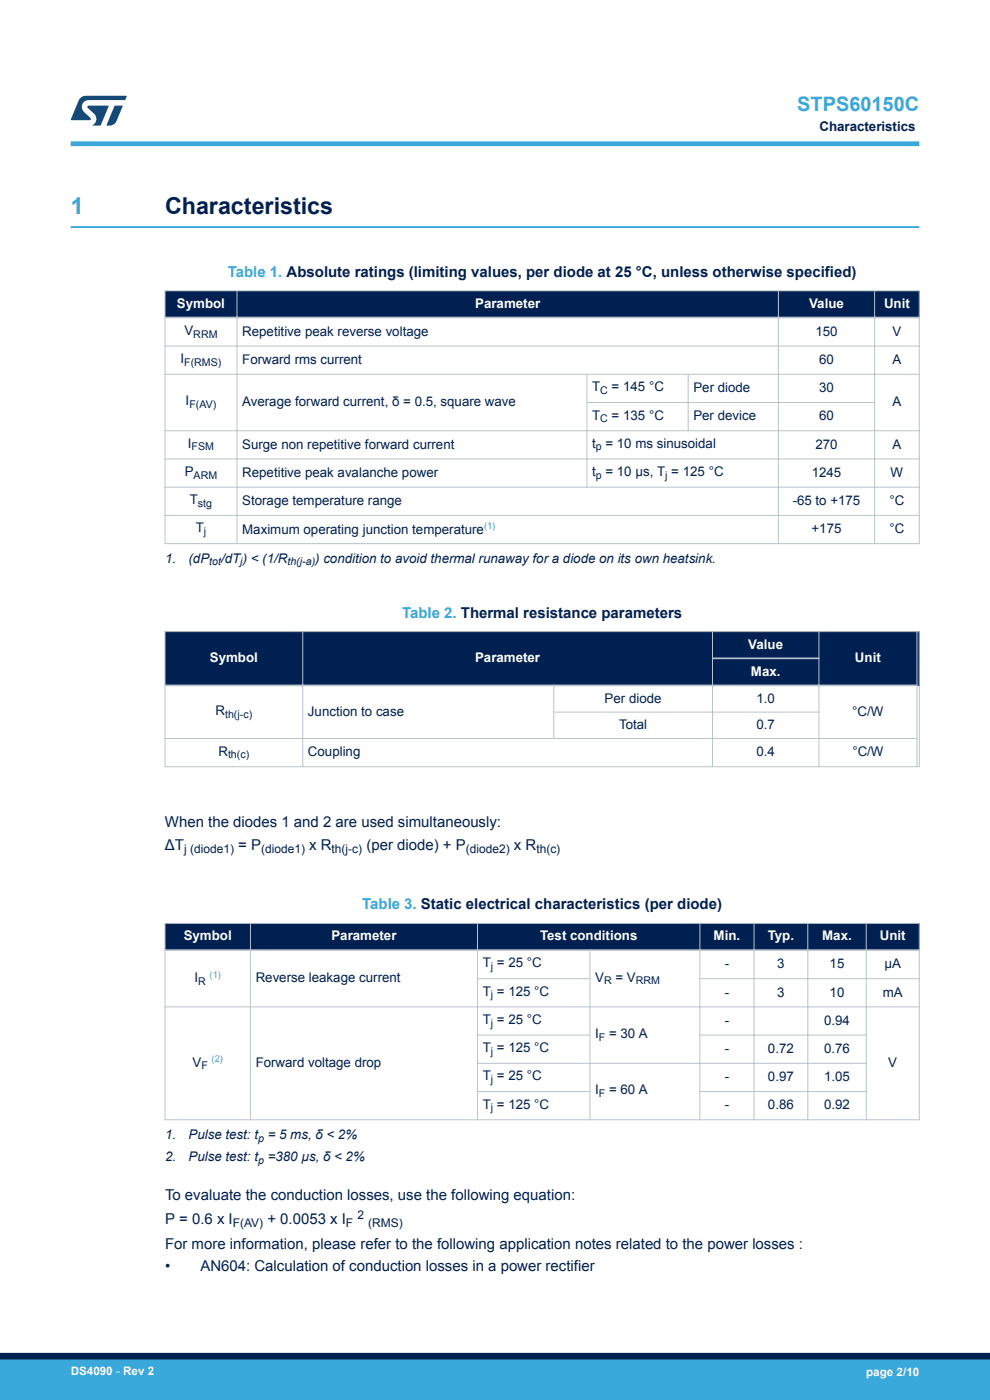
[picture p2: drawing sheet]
<svg xmlns="http://www.w3.org/2000/svg" width="210mm" height="297mm" viewBox="0 0 210 297" stroke-linecap="round" stroke-linejoin="round" font-family="sans-serif">
<defs><g id="words">
<text font-size="4.9" fill="#39a9dc" x="15" y="45.4">1</text>
<text font-size="4.9" fill="#002052" x="35" y="45.4">Characteristics</text>
<text font-size="4.2" fill="#39a9dc" x="169.1" y="23.5">STPS60150C</text>
<g font-size="3.2" fill="#39a9dc">
<text x="48.3" y="58.7">Table 1. Absolute ratings (limiting values, per diode at 25 °C, unless otherwise specified)</text>
<text x="85.3" y="131">Table 2. Thermal resistance parameters</text>
<text x="76.8" y="192.9">Table 3. Static electrical characteristics (per diode)</text>
</g>
<g font-size="3.2" fill="#002052">
<text x="35" y="175.5">When the diodes 1 and 2 are used simultaneously:</text>
<text x="35" y="180.2">ΔT</text>
<text x="50.5" y="180.2">= P</text>
<text x="65.6" y="180.2">x R</text>
<text x="77.7" y="180.2">(per diode) + P</text>
<text x="109" y="180.2">x R</text>
<text x="35" y="254.5">To evaluate the conduction losses, use the following equation:</text>
<text x="35" y="259.7">P = 0.6 x I</text>
<text x="56.7" y="259.7">+ 0.0053 x I</text>
<text x="35" y="269.7">•</text>
<text x="35" y="264.9">For more information, please refer to the following application notes related to the power losses :</text>
<text x="42.5" y="269.7">AN604: Calculation of conduction losses in a power rectifier</text>
</g>
<g font-size="2.8" fill="#002052">
<text x="173.8" y="27.9">Characteristics</text>
<text x="39.1" y="71">V</text>
<text x="51.4" y="71.2">Repetitive peak reverse voltage</text>
<text x="173" y="71.2">150</text>
<text x="189.3" y="71.2">V</text>
<text x="38.3" y="77">I</text>
<text x="51.4" y="77.2">Forward rms current</text>
<text x="173.8" y="77.2">60</text>
<text x="189.3" y="77.2">A</text>
<text x="125.6" y="83">T</text>
<text x="129.7" y="83">= 145 °C</text>
<text x="147.1" y="83.2">Per diode</text>
<text x="173.8" y="83.2">30</text>
<text x="39.4" y="86">I</text>
<text x="51.4" y="86.2">Average forward current, δ = 0.5, square wave</text>
<text x="125.6" y="89">T</text>
<text x="129.7" y="89">= 135 °C</text>
<text x="147.1" y="89.2">Per device</text>
<text x="173.8" y="89.2">60</text>
<text x="189.3" y="86.2">A</text>
<text x="39.9" y="95">I</text>
<text x="51.4" y="95.2">Surge non repetitive forward current</text>
<text x="125.6" y="95">t</text>
<text x="128.4" y="95">= 10 ms sinusoidal</text>
<text x="173" y="95.2">270</text>
<text x="189.3" y="95.2">A</text>
<text x="39.2" y="101">P</text>
<text x="51.4" y="101.2">Repetitive peak avalanche power</text>
<text x="125.6" y="101">t</text>
<text x="128.4" y="101">= 10 µs, T = 125 °C</text>
<text x="172.2" y="101.2">1245</text>
<text x="188.9" y="101.2">W</text>
<text x="40.3" y="107">T</text>
<text x="51.4" y="107.2">Storage temperature range</text>
<text x="168.1" y="107.2">-65 to +175</text>
<text x="188.7" y="107.2">°C</text>
<text x="41.5" y="112.9">T</text>
<text x="51.4" y="113.2">Maximum operating junction temperature</text>
<text x="172.1" y="113.1">+175</text>
<text x="188.7" y="113.1">°C</text>
<text x="35" y="119.4">1.</text>
<text x="40" y="119.4">(dP</text>
<text x="46.9" y="119.4">/dT) &lt; (1/R</text>
<text x="66.9" y="119.4">) condition to avoid thermal runaway for a diode on its own heatsink.</text>
<text x="128.3" y="149.1">Per diode</text>
<text x="160.5" y="149.1">1.0</text>
<text x="45.7" y="151.7">R</text>
<text x="65.3" y="151.9">Junction to case</text>
<text x="131.3" y="154.7">Total</text>
<text x="160.5" y="154.7">0.7</text>
<text x="180.8" y="151.9">°C/W</text>
<text x="46.3" y="160.3">R</text>
<text x="65.3" y="160.5">Coupling</text>
<text x="160.5" y="160.5">0.4</text>
<text x="180.8" y="160.5">°C/W</text>
<text x="41.3" y="208.3">I</text>
<text x="54.2" y="208.4">Reverse leakage current</text>
<text x="102.4" y="205.2">T = 25 °C</text>
<text x="126.2" y="208.2">V</text>
<text x="130.5" y="208.2">= V</text>
<text x="153.7" y="205.4">-</text>
<text x="164.9" y="205.4">3</text>
<text x="176" y="205.4">15</text>
<text x="187.6" y="205.4">µA</text>
<text x="102.4" y="211.2">T = 125 °C</text>
<text x="153.7" y="211.4">-</text>
<text x="164.9" y="211.4">3</text>
<text x="176" y="211.4">10</text>
<text x="187.3" y="211.4">mA</text>
<text x="102.4" y="217.2">T = 25 °C</text>
<text x="126.2" y="220.2">I</text>
<text x="129.2" y="220.2">= 30 A</text>
<text x="153.7" y="217.4">-</text>
<text x="174.8" y="217.4">0.94</text>
<text x="40.8" y="226.3">V</text>
<text x="54.2" y="226.4">Forward voltage drop</text>
<text x="102.4" y="223.2">T = 125 °C</text>
<text x="153.7" y="223.4">-</text>
<text x="162.9" y="223.4">0.72</text>
<text x="174.8" y="223.4">0.76</text>
<text x="188.4" y="226.4">V</text>
<text x="102.4" y="229.2">T = 25 °C</text>
<text x="126.2" y="232.2">I</text>
<text x="129.2" y="232.2">= 60 A</text>
<text x="153.7" y="229.4">-</text>
<text x="162.9" y="229.4">0.97</text>
<text x="174.8" y="229.4">1.05</text>
<text x="102.4" y="235.2">T = 125 °C</text>
<text x="153.7" y="235.4">-</text>
<text x="162.9" y="235.4">0.86</text>
<text x="174.8" y="235.4">0.92</text>
<text x="35" y="241.6">1.</text>
<text x="40" y="241.6">Pulse test: t = 5 ms, δ &lt; 2%</text>
<text x="35" y="246.4">2.</text>
<text x="40" y="246.4">Pulse test: t =380 µs, δ &lt; 2%</text>
</g>
<g font-size="2.8" fill="#fff">
<text x="37.5" y="65.3">Symbol</text>
<text x="100.8" y="65.3">Parameter</text>
<text x="171.6" y="65.3">Value</text>
<text x="187.5" y="65.3">Unit</text>
<text x="158.7" y="137.6">Value</text>
<text x="44.5" y="140.5">Symbol</text>
<text x="100.8" y="140.5">Parameter</text>
<text x="159.3" y="143.3">Max.</text>
<text x="181.4" y="140.5">Unit</text>
<text x="39" y="199.5">Symbol</text>
<text x="70.3" y="199.5">Parameter</text>
<text x="114.6" y="199.5">Test conditions</text>
<text x="151.4" y="199.5">Min.</text>
<text x="162.9" y="199.5">Typ.</text>
<text x="174.4" y="199.5">Max.</text>
<text x="186.6" y="199.5">Unit</text>
</g>
<g font-size="2.5" fill="#002052">
<text x="39.1" y="180.9">j (diode1)</text>
<text x="55.4" y="180.9">(diode1)</text>
<text x="70.3" y="180.9">th(j-c)</text>
<text x="98.8" y="180.9">(diode2)</text>
<text x="113.8" y="180.9">th(c)</text>
<text x="49.4" y="260.4">F(AV)</text>
<text x="73.4" y="260.4">F</text>
<text x="75.8" y="258.7">2</text>
<text x="78.1" y="260.4">(RMS)</text>
</g>
<g font-size="2.5" fill="#fff">
<text x="15" y="291.6">DS4090 - Rev 2</text>
<text x="183.7" y="291.9">page 2/10</text>
</g>
<g font-size="2.3" fill="#002052">
<text x="41" y="71.6">RRM</text>
<text x="39.1" y="77.6">F(RMS)</text>
<text x="127.3" y="83.6">C</text>
<text x="40.2" y="86.6">F(AV)</text>
<text x="127.3" y="89.6">C</text>
<text x="40.6" y="95.6">FSM</text>
<text x="126.4" y="95.6">p</text>
<text x="41.1" y="101.5">ARM</text>
<text x="126.4" y="101.5">p</text>
<text x="141.1" y="101.5">j</text>
<text x="42" y="107.5">stg</text>
<text x="43.2" y="113.5">j</text>
<text x="44.4" y="119.9">tot</text>
<text x="51" y="119.9">j</text>
<text x="61" y="119.9">th(j-a)</text>
<text x="47.7" y="152.3">th(j-c)</text>
<text x="48.4" y="160.8">th(c)</text>
<text x="42" y="208.9">R</text>
<text x="104.1" y="205.8">j</text>
<text x="128.1" y="208.8">R</text>
<text x="134.9" y="208.8">RRM</text>
<text x="104.1" y="211.8">j</text>
<text x="104.1" y="217.8">j</text>
<text x="127" y="220.8">F</text>
<text x="42.7" y="226.9">F</text>
<text x="104.1" y="223.8">j</text>
<text x="104.1" y="229.8">j</text>
<text x="127" y="232.7">F</text>
<text x="104.1" y="235.7">j</text>
<text x="54.7" y="242.2">p</text>
<text x="54.7" y="246.9">p</text>
</g>
<g font-size="2" fill="#39a9dc">
<text x="102.7" y="112.3">(1)</text>
<text x="44.5" y="207.4">(1)</text>
<text x="44.9" y="225.3">(2)</text>
</g>
</g></defs>
<path d="M15 48.2h180" fill="none" stroke="#39a9dc" stroke-width=".4"/>
<g fill="#002052">
<path d="M35 61.7h160v5.7h-160z" fill-rule="evenodd"/>
<path d="M35 61.7h160v5.7h-160z" fill-rule="evenodd"/>
</g>
<g fill="none" stroke="#b9c4ca" stroke-width=".21">
<path d="M34.9 61.7h160.2M34.9 73.4h160.2M34.9 79.4h160.2M35 61.6v53.8M50.3 61.6v53.8M124.5 79.3v24.2M146 79.3v12.2M165.1 61.6v53.8M185.5 61.6v53.8M195 61.6v53.8M34.9 91.4h160.2M34.9 97.4h160.2"/>
<path d="M124.4 85.4h61.2M34.9 103.3h160.2M34.9 109.3h160.2M34.9 115.3h160.2"/>
</g>
<path d="M34.9 67.4h160.2" fill="none" stroke="#b9c4ca" stroke-width=".35"/>
<g fill="#002052">
<path d="M35 134h160v11.4h-160z" fill-rule="evenodd"/>
<path d="M35 134h160v5.7h-160z" fill-rule="evenodd"/>
<path d="M35 139.7h160v5.7h-160z" fill-rule="evenodd"/>
<path d="M35.1 134.1h29v11.1h-29z" fill-rule="evenodd"/>
<path d="M64.3 134.1h86.7v11.1h-86.7z" fill-rule="evenodd"/>
<path d="M173.8 134.1h20.6v11.1h-20.6z" fill-rule="evenodd"/>
</g>
<path d="M34.9 134h160.2M35 133.9v28.9M64.2 133.9v28.9M151.1 133.9v28.9M173.7 133.9v28.9M194.5 133.9v28.9M195 133.9v28.9M34.9 156.7h159.7M117.4 151.1h56.4M117.5 145.2v11.6M34.9 162.7h160.2" fill="none" stroke="#b9c4ca" stroke-width=".21"/>
<path d="M151 139.7h22.8M34.9 145.4h159.7" fill="none" stroke="#b9c4ca" stroke-width=".35"/>
<g fill="#002052">
<path d="M35 195.9h160v5.7h-160z" fill-rule="evenodd"/>
<path d="M35 195.9h160v5.7h-160z" fill-rule="evenodd"/>
</g>
<g fill="none" stroke="#b9c4ca" stroke-width=".21">
<path d="M34.9 195.9h160.2M35 195.8v41.9M53.1 195.8v41.9M101.3 195.8v41.9M148.5 195.8v41.9M159.9 195.8v41.9M171.3 195.8v41.9M183.8 195.8v41.9M195 195.8v41.9M34.9 213.6h160.2M101.2 207.6h24M101.2 219.6h24"/>
<path d="M125.1 201.4v36.3M148.4 207.6h46.7M148.4 219.6h35.5M34.9 237.5h160.2M101.2 225.6h82.7M101.2 231.6h24M148.4 231.6h35.5"/>
</g>
<path d="M34.9 201.6h160.2" fill="none" stroke="#b9c4ca" stroke-width=".35"/>
<path d="M15 30.5h180" fill="none" stroke="#39a9dc" stroke-width="1"/>
<g fill="#005288">
<path d="M17.1 20.7l1.1-.4 8.7 .1-.4 .8h-7.6a1.45 1.45 0 0 0-1.4 .9 1.45 1.45 0 0 0 .2 1.6l1.5 1.3v.4l-4.2 .1 1.7-4.2z"/>
<path d="M24.3 22.4l1.7 .1-1.3 3.2a1.6 1.6 0 0 1-1.5 .9l-.6-.1z"/>
<path d="M18.6 22.5h4.5l-1.8 4.1h-1.7a1.54 1.54 0 0 0 .4-2.4l-1.4-1.3z"/>
</g>
<g fill="#39a9dc">
<path d="M0 288.4h210v8.6h-210z" fill-rule="evenodd"/>
<path d="M-.1 288.4h210.2v4.4h-210.2z" fill-rule="evenodd"/>
</g>
<path d="M0 287.7h210" fill="none" stroke="#002052" stroke-width="1.4"/>
<use href="#words"/>
</svg>
